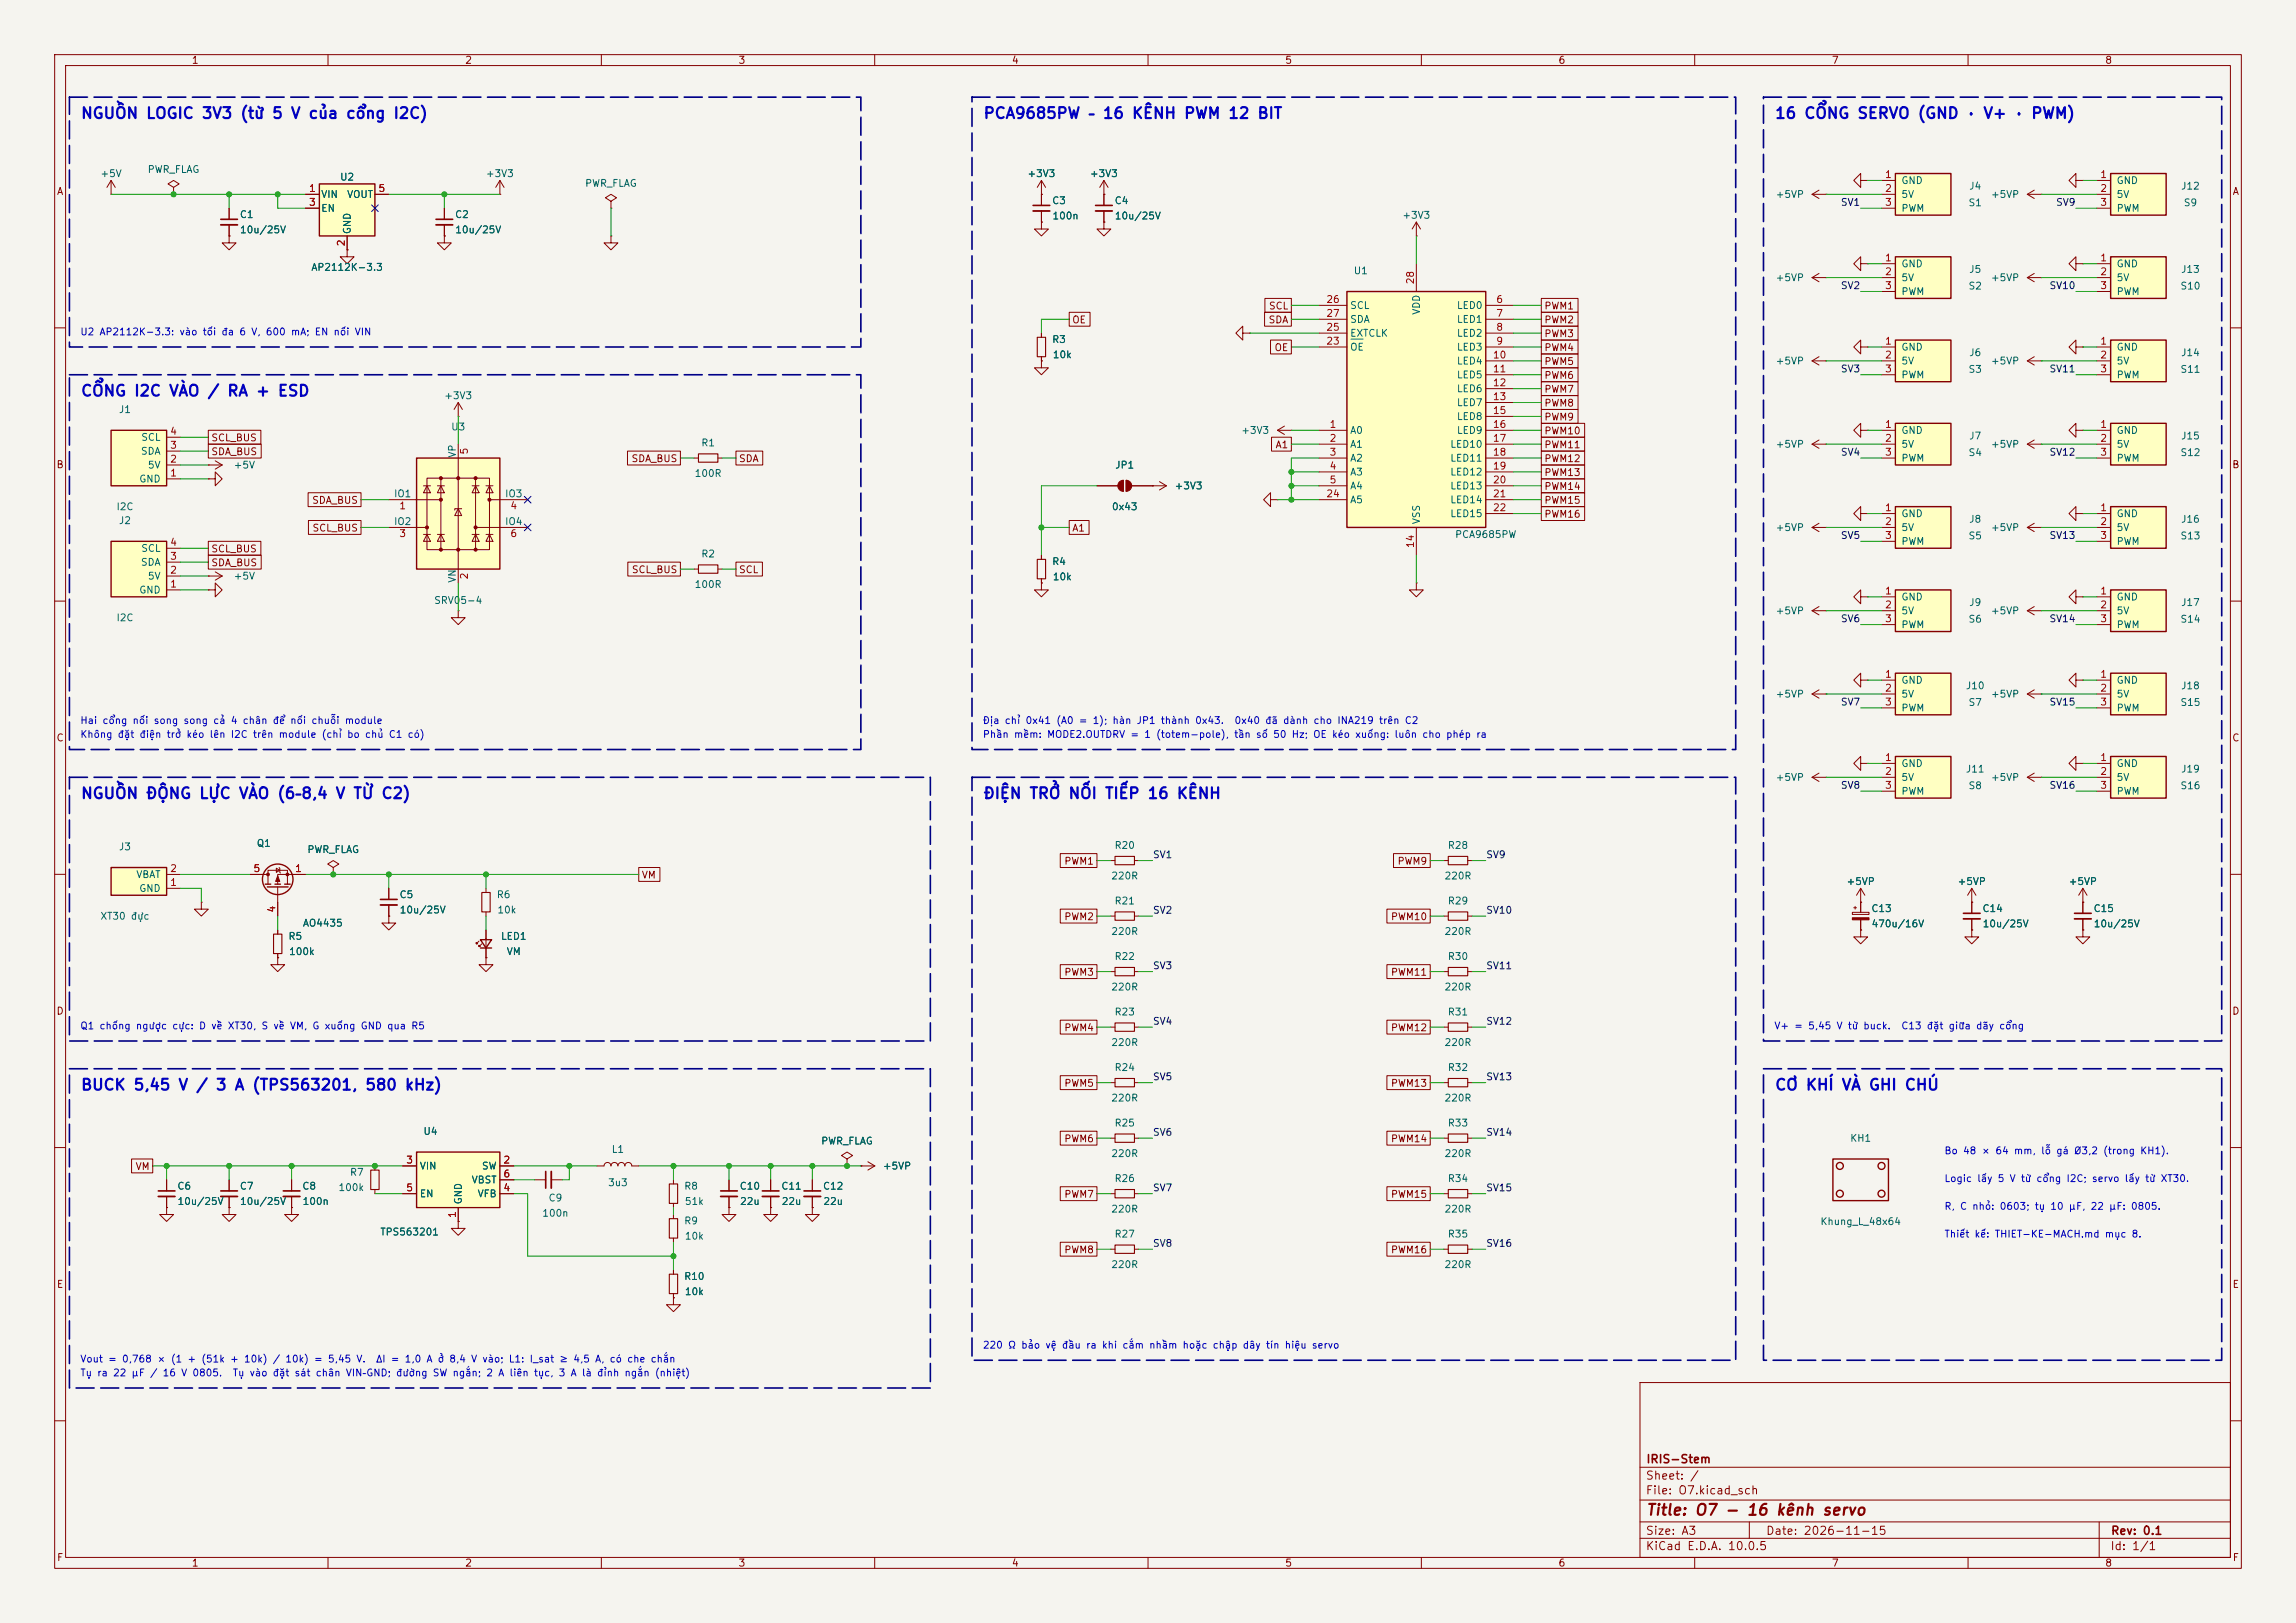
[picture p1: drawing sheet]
<svg xmlns="http://www.w3.org/2000/svg" width="420mm" height="297mm" viewBox="0 0 420 297" stroke-linecap="round" stroke-linejoin="round" font-family="sans-serif">
<defs><g id="words">
<g font-size="2" fill="#0000c2">
<text x="14.7" y="22.2">NGUỒN LOGIC 3V3 (từ 5 V của cổng I2C)</text>
<text x="179.8" y="22.2">PCA9685PW – 16 KÊNH PWM 12 BIT</text>
<text x="324.5" y="22.2">16 CỔNG SERVO (GND · V+ · PWM)</text>
<text x="14.7" y="73">CỔNG I2C VÀO / RA + ESD</text>
<text x="14.7" y="146.7">NGUỒN ĐỘNG LỰC VÀO (6–8,4 V TỪ C2)</text>
<text x="179.8" y="146.7">ĐIỆN TRỞ NỐI TIẾP 16 KÊNH</text>
<text x="14.7" y="200">BUCK 5,45 V / 3 A (TPS563201, 580 kHz)</text>
<text x="324.5" y="200">CƠ KHÍ VÀ GHI CHÚ</text>
</g>
<text font-size="2" fill="#840000" x="301" y="277.8">Title: O7 - 16 kênh servo</text>
<g font-size="1.5" fill="#840000">
<text x="301" y="268.1">IRIS-Stem</text>
<text x="300.9" y="273.8">File: O7.kicad_sch</text>
<text x="300.9" y="271.1">Sheet: /</text>
<text x="300.9" y="281.2">Size: A3</text>
<text x="322.9" y="281.2">Date: 2026-11-15</text>
<text x="386" y="281.2">Rev: 0.1</text>
<text x="300.9" y="284">KiCad E.D.A. 10.0.5</text>
<text x="385.9" y="284">Id: 1/1</text>
</g>
<g font-size="1.3" fill="#840000">
<text x="35" y="12">1</text>
<text x="85" y="12">2</text>
<text x="135" y="12">3</text>
<text x="185" y="12">4</text>
<text x="235" y="12">5</text>
<text x="285" y="12">6</text>
<text x="335" y="12">7</text>
<text x="385" y="12">8</text>
<text x="10.3" y="36">A</text>
<text x="408.3" y="36">A</text>
<text x="196" y="59.5">OE</text>
<text x="231.9" y="59.5">SDA</text>
<text x="232" y="56.9">SCL</text>
<text x="282.4" y="56.9">PWM1</text>
<text x="282.4" y="59.5">PWM2</text>
<text x="233" y="64.6">OE</text>
<text x="282.4" y="64.6">PWM4</text>
<text x="282.4" y="62">PWM3</text>
<text x="282.4" y="67.1">PWM5</text>
<text x="282.4" y="69.6">PWM6</text>
<text x="282.4" y="72.2">PWM7</text>
<text x="282.4" y="74.7">PWM8</text>
<text x="282.4" y="77.3">PWM9</text>
<text x="38.5" y="83.6">SDA_BUS</text>
<text x="38.5" y="81.1">SCL_BUS</text>
<text x="233.2" y="82.3">A1</text>
<text x="282.4" y="79.8">PWM10</text>
<text x="282.4" y="82.3">PWM11</text>
<text x="10.2" y="86">B</text>
<text x="115.4" y="84.9">SDA_BUS</text>
<text x="135.1" y="84.9">SDA</text>
<text x="282.4" y="87.4">PWM13</text>
<text x="282.4" y="84.9">PWM12</text>
<text x="282.4" y="90">PWM14</text>
<text x="408.2" y="86">B</text>
<text x="57" y="92.5">SDA_BUS</text>
<text x="282.4" y="92.5">PWM15</text>
<text x="282.4" y="95">PWM16</text>
<text x="38.5" y="101.4">SCL_BUS</text>
<text x="57.1" y="97.6">SCL_BUS</text>
<text x="196" y="97.6">A1</text>
<text x="38.5" y="103.9">SDA_BUS</text>
<text x="115.5" y="105.2">SCL_BUS</text>
<text x="135.1" y="105.2">SCL</text>
<text x="10.2" y="136">C</text>
<text x="408.2" y="136">C</text>
<text x="117.3" y="161.1">VM</text>
<text x="194.6" y="158.5">PWM1</text>
<text x="255.5" y="158.5">PWM9</text>
<text x="194.6" y="168.7">PWM2</text>
<text x="254.3" y="168.7">PWM10</text>
<text x="194.6" y="178.9">PWM3</text>
<text x="254.3" y="178.9">PWM11</text>
<text x="10.2" y="186">D</text>
<text x="408.2" y="186">D</text>
<text x="194.6" y="189">PWM4</text>
<text x="254.3" y="189">PWM12</text>
<text x="194.6" y="199.2">PWM5</text>
<text x="254.3" y="199.2">PWM13</text>
<text x="194.6" y="209.3">PWM6</text>
<text x="254.3" y="209.3">PWM14</text>
<text x="24.7" y="214.4">VM</text>
<text x="194.6" y="219.5">PWM7</text>
<text x="254.3" y="219.5">PWM15</text>
<text x="194.6" y="229.7">PWM8</text>
<text x="254.3" y="229.7">PWM16</text>
<text x="10.3" y="236">E</text>
<text x="408.3" y="236">E</text>
<text x="10.3" y="286">F</text>
<text x="35" y="287">1</text>
<text x="85" y="287">2</text>
<text x="135" y="287">3</text>
<text x="185" y="287">4</text>
<text x="235" y="287">5</text>
<text x="285" y="287">6</text>
<text x="335" y="287">7</text>
<text x="385" y="287">8</text>
<text x="408.3" y="286">F</text>
</g>
<g font-size="1.3" fill="#006464">
<text x="18.3" y="32.7">+5V</text>
<text x="26.9" y="32">PWR_FLAG</text>
<text x="62.1" y="33.3">U2</text>
<text x="88.8" y="32.7">+3V3</text>
<text x="106.9" y="34.5">PWR_FLAG</text>
<text x="187.8" y="32.7">+3V3</text>
<text x="199.3" y="32.7">+3V3</text>
<text x="347.7" y="34">GND</text>
<text x="360.1" y="35">J4</text>
<text x="387.1" y="34">GND</text>
<text x="398.9" y="35">J12</text>
<text x="43.8" y="40.2">C1</text>
<text x="58.6" y="36.5">VIN</text>
<text x="58.6" y="39.1">EN</text>
<text x="63.4" y="36.5">VOUT</text>
<text x="83.1" y="40.2">C2</text>
<text x="192.4" y="37.7">C3</text>
<text x="192.4" y="40.5">100n</text>
<text x="203.8" y="37.7">C4</text>
<text x="203.8" y="40.5">10u/25V</text>
<text x="256.4" y="40.3">+3V3</text>
<text x="324.7" y="36.5">+5VP</text>
<text x="347.7" y="36.5">5V</text>
<text x="347.7" y="39.1">PWM</text>
<text x="360" y="38">S1</text>
<text x="364.1" y="36.5">+5VP</text>
<text x="387.1" y="36.5">5V</text>
<text x="387.1" y="39.1">PWM</text>
<text x="399.3" y="38">S9</text>
<text x="43.8" y="43">10u/25V</text>
<text x="64.5" y="43" transform="rotate(-90 64.5 43)">GND</text>
<text x="83.2" y="43">10u/25V</text>
<text x="56.8" y="49.9">AP2112K-3.3</text>
<text x="247.5" y="50.5">U1</text>
<text x="324.7" y="51.8">+5VP</text>
<text x="347.7" y="49.2">GND</text>
<text x="347.7" y="51.8">5V</text>
<text x="360" y="53.3">S2</text>
<text x="360.1" y="50.2">J5</text>
<text x="364.1" y="51.8">+5VP</text>
<text x="387.1" y="49.2">GND</text>
<text x="387.1" y="51.8">5V</text>
<text x="398.7" y="53.3">S10</text>
<text x="398.9" y="50.2">J13</text>
<text x="246.9" y="56.8">SCL</text>
<text x="246.9" y="59.4">SDA</text>
<text x="260" y="57.7" transform="rotate(-90 260 57.7)">VDD</text>
<text x="266.4" y="56.8">LED0</text>
<text x="266.4" y="59.4">LED1</text>
<text x="347.7" y="54.3">PWM</text>
<text x="387.1" y="54.3">PWM</text>
<text x="192.4" y="63.1">R3</text>
<text x="192.5" y="65.9">10k</text>
<text x="246.9" y="64.5">OE</text>
<text x="246.9" y="61.9">EXTCLK</text>
<text x="266.4" y="61.9">LED2</text>
<text x="266.4" y="64.5">LED3</text>
<text x="347.7" y="64.5">GND</text>
<text x="360.1" y="65.5">J6</text>
<text x="387.1" y="64.5">GND</text>
<text x="398.9" y="65.5">J14</text>
<text x="266.4" y="67">LED4</text>
<text x="266.4" y="69.5">LED5</text>
<text x="324.7" y="67">+5VP</text>
<text x="347.7" y="67">5V</text>
<text x="347.7" y="69.5">PWM</text>
<text x="360" y="68.5">S3</text>
<text x="364.1" y="67">+5VP</text>
<text x="387.1" y="67">5V</text>
<text x="387.1" y="69.5">PWM</text>
<text x="398.7" y="68.5">S11</text>
<text x="21.6" y="75.9">J1</text>
<text x="81.2" y="73.4">+3V3</text>
<text x="266.4" y="72.1">LED6</text>
<text x="266.4" y="74.6">LED7</text>
<text x="266.4" y="77.2">LED8</text>
<text x="25.7" y="83.5">SDA</text>
<text x="25.7" y="81">SCL</text>
<text x="82.4" y="79.1">U3</text>
<text x="83.7" y="83.9" transform="rotate(-90 83.7 83.9)">VP</text>
<text x="128.2" y="82">R1</text>
<text x="226.9" y="79.7">+3V3</text>
<text x="246.9" y="79.7">A0</text>
<text x="246.9" y="82.2">A1</text>
<text x="265.2" y="82.2">LED10</text>
<text x="266.4" y="79.7">LED9</text>
<text x="324.7" y="82.2">+5VP</text>
<text x="347.7" y="79.7">GND</text>
<text x="347.7" y="82.2">5V</text>
<text x="360" y="83.8">S4</text>
<text x="360.1" y="80.7">J7</text>
<text x="364.1" y="82.2">+5VP</text>
<text x="387.1" y="79.7">GND</text>
<text x="387.1" y="82.2">5V</text>
<text x="398.7" y="83.8">S12</text>
<text x="398.9" y="80.7">J15</text>
<text x="25.4" y="88.6">GND</text>
<text x="26.9" y="86.1">5V</text>
<text x="42.6" y="86.1">+5V</text>
<text x="127" y="87.6">100R</text>
<text x="203.9" y="86.1">JP1</text>
<text x="214.8" y="89.9">+3V3</text>
<text x="246.9" y="84.8">A2</text>
<text x="246.9" y="87.3">A3</text>
<text x="246.9" y="89.9">A4</text>
<text x="265.2" y="84.8">LED11</text>
<text x="265.2" y="87.3">LED12</text>
<text x="265.2" y="89.9">LED13</text>
<text x="347.7" y="84.8">PWM</text>
<text x="387.1" y="84.8">PWM</text>
<text x="21.2" y="93.7">I2C</text>
<text x="72" y="91.3">IO1</text>
<text x="92.3" y="91.3">IO3</text>
<text x="203.3" y="93.7">0x43</text>
<text x="246.9" y="92.4">A5</text>
<text x="265.2" y="92.4">LED14</text>
<text x="265.2" y="94.9">LED15</text>
<text x="347.7" y="94.9">GND</text>
<text x="360.1" y="96">J8</text>
<text x="387.1" y="94.9">GND</text>
<text x="398.9" y="96">J16</text>
<text x="21.6" y="96.2">J2</text>
<text x="25.7" y="101.3">SCL</text>
<text x="72" y="96.4">IO2</text>
<text x="92.3" y="96.4">IO4</text>
<text x="260" y="96" transform="rotate(-90 260 96)">VSS</text>
<text x="266.1" y="98.8">PCA9685PW</text>
<text x="324.7" y="97.5">+5VP</text>
<text x="347.7" y="97.5">5V</text>
<text x="347.7" y="100">PWM</text>
<text x="360" y="99">S5</text>
<text x="364.1" y="97.5">+5VP</text>
<text x="387.1" y="97.5">5V</text>
<text x="387.1" y="100">PWM</text>
<text x="398.7" y="99">S13</text>
<text x="25.7" y="103.8">SDA</text>
<text x="26.9" y="106.4">5V</text>
<text x="42.6" y="106.4">+5V</text>
<text x="83.7" y="106.7" transform="rotate(-90 83.7 106.7)">VN</text>
<text x="127" y="107.9">100R</text>
<text x="128.2" y="102.3">R2</text>
<text x="192.4" y="103.7">R4</text>
<text x="192.5" y="106.5">10k</text>
<text x="21.2" y="114">I2C</text>
<text x="25.4" y="108.9">GND</text>
<text x="79.3" y="110.8">SRV05-4</text>
<text x="324.7" y="112.7">+5VP</text>
<text x="347.7" y="110.2">GND</text>
<text x="347.7" y="112.7">5V</text>
<text x="360.1" y="111.2">J9</text>
<text x="364.1" y="112.7">+5VP</text>
<text x="387.1" y="110.2">GND</text>
<text x="387.1" y="112.7">5V</text>
<text x="398.9" y="111.2">J17</text>
<text x="347.7" y="115.3">PWM</text>
<text x="360" y="114.2">S6</text>
<text x="387.1" y="115.3">PWM</text>
<text x="398.7" y="114.2">S14</text>
<text x="347.7" y="125.4">GND</text>
<text x="387.1" y="125.4">GND</text>
<text x="324.7" y="128">+5VP</text>
<text x="347.7" y="128">5V</text>
<text x="347.7" y="130.5">PWM</text>
<text x="359.5" y="126.4">J10</text>
<text x="360" y="129.5">S7</text>
<text x="364.1" y="128">+5VP</text>
<text x="387.1" y="128">5V</text>
<text x="387.1" y="130.5">PWM</text>
<text x="398.7" y="129.5">S15</text>
<text x="398.9" y="126.4">J18</text>
<text x="324.7" y="143.2">+5VP</text>
<text x="347.7" y="140.7">GND</text>
<text x="347.7" y="143.2">5V</text>
<text x="359.5" y="141.7">J11</text>
<text x="364.1" y="143.2">+5VP</text>
<text x="387.1" y="140.7">GND</text>
<text x="387.1" y="143.2">5V</text>
<text x="398.9" y="141.7">J19</text>
<text x="347.7" y="145.7">PWM</text>
<text x="360" y="144.7">S8</text>
<text x="387.1" y="145.7">PWM</text>
<text x="398.7" y="144.7">S16</text>
<text x="21.6" y="155.9">J3</text>
<text x="46.9" y="155.3">Q1</text>
<text x="203.8" y="155.6">R20</text>
<text x="264.7" y="155.6">R28</text>
<text x="24.8" y="161">VBAT</text>
<text x="56.1" y="156.4">PWR_FLAG</text>
<text x="203.2" y="161.2">220R</text>
<text x="264.1" y="161.2">220R</text>
<text x="25.4" y="163.5">GND</text>
<text x="73" y="164.7">C5</text>
<text x="73" y="167.5">10u/25V</text>
<text x="90.8" y="164.7">R6</text>
<text x="90.9" y="167.5">10k</text>
<text x="203.8" y="165.8">R21</text>
<text x="264.7" y="165.8">R29</text>
<text x="337.7" y="162.3">+5VP</text>
<text x="342.2" y="167.2">C13</text>
<text x="358" y="162.3">+5VP</text>
<text x="362.5" y="167.2">C14</text>
<text x="378.3" y="162.3">+5VP</text>
<text x="382.9" y="167.2">C15</text>
<text x="18.3" y="168.6">XT30 đực</text>
<text x="52.7" y="172.3">R5</text>
<text x="55.3" y="169.9">AO4435</text>
<text x="91.5" y="172.3">LED1</text>
<text x="203.2" y="171.4">220R</text>
<text x="264.1" y="171.4">220R</text>
<text x="342.2" y="170">470u/16V</text>
<text x="362.6" y="170">10u/25V</text>
<text x="382.9" y="170">10u/25V</text>
<text x="52.8" y="175.1">100k</text>
<text x="92.6" y="175.1">VM</text>
<text x="203.8" y="176">R22</text>
<text x="264.7" y="176">R30</text>
<text x="203.2" y="181.6">220R</text>
<text x="264.1" y="181.6">220R</text>
<text x="203.2" y="191.7">220R</text>
<text x="203.8" y="186.1">R23</text>
<text x="264.1" y="191.7">220R</text>
<text x="264.7" y="186.1">R31</text>
<text x="203.8" y="196.3">R24</text>
<text x="264.7" y="196.3">R32</text>
<text x="203.2" y="201.9">220R</text>
<text x="264.1" y="201.9">220R</text>
<text x="77.3" y="208">U4</text>
<text x="150.1" y="209.8">PWR_FLAG</text>
<text x="203.8" y="206.4">R25</text>
<text x="264.7" y="206.4">R33</text>
<text x="338.3" y="209.2">KH1</text>
<text x="63.9" y="215.5">R7</text>
<text x="76.7" y="214.3">VIN</text>
<text x="88" y="214.3">SW</text>
<text x="111.8" y="211.3">L1</text>
<text x="161.4" y="214.3">+5VP</text>
<text x="203.2" y="212">220R</text>
<text x="264.1" y="212">220R</text>
<text x="32.3" y="218">C6</text>
<text x="32.4" y="220.8">10u/25V</text>
<text x="43.8" y="218">C7</text>
<text x="43.8" y="220.8">10u/25V</text>
<text x="55.2" y="218">C8</text>
<text x="55.2" y="220.8">100n</text>
<text x="61.8" y="218.3">100k</text>
<text x="76.7" y="219.4">EN</text>
<text x="84.8" y="220.5" transform="rotate(-90 84.8 220.5)">GND</text>
<text x="86.2" y="216.9">VBST</text>
<text x="87.3" y="219.4">VFB</text>
<text x="100.2" y="220.2">C9</text>
<text x="111.1" y="217.4">3u3</text>
<text x="125" y="218">R8</text>
<text x="125.2" y="220.8">51k</text>
<text x="135.2" y="218">C10</text>
<text x="135.3" y="220.8">22u</text>
<text x="142.8" y="218">C11</text>
<text x="142.9" y="220.8">22u</text>
<text x="150.4" y="218">C12</text>
<text x="150.5" y="220.8">22u</text>
<text x="203.8" y="216.6">R26</text>
<text x="264.7" y="216.6">R34</text>
<text x="69.5" y="226.4">TPS563201</text>
<text x="99.1" y="223">100n</text>
<text x="125" y="224.4">R9</text>
<text x="125.2" y="227.2">10k</text>
<text x="203.2" y="222.2">220R</text>
<text x="203.8" y="226.8">R27</text>
<text x="264.1" y="222.2">220R</text>
<text x="264.7" y="226.8">R35</text>
<text x="332.9" y="224.5">Khung_L_48x64</text>
<text x="203.2" y="232.4">220R</text>
<text x="264.1" y="232.4">220R</text>
<text x="125" y="234.5">R10</text>
<text x="125.2" y="237.3">10k</text>
</g>
<g font-size="1.3" fill="#a90000">
<text x="56.4" y="35.4">1</text>
<text x="69.1" y="35.4">5</text>
<text x="344.7" y="32.9">1</text>
<text x="344.7" y="35.4">2</text>
<text x="384.1" y="32.9">1</text>
<text x="384.1" y="35.4">2</text>
<text x="56.4" y="38">3</text>
<text x="344.7" y="38">3</text>
<text x="384.1" y="38">3</text>
<text x="63.4" y="45.2" transform="rotate(-90 63.4 45.2)">2</text>
<text x="258.9" y="52.1" transform="rotate(-90 258.9 52.1)">28</text>
<text x="344.7" y="48.1">1</text>
<text x="344.7" y="50.7">2</text>
<text x="344.7" y="53.2">3</text>
<text x="384.1" y="48.1">1</text>
<text x="384.1" y="50.7">2</text>
<text x="384.1" y="53.2">3</text>
<text x="242.5" y="55.7">26</text>
<text x="242.5" y="58.3">27</text>
<text x="273.6" y="55.7">6</text>
<text x="273.6" y="58.3">7</text>
<text x="242.5" y="63.4">23</text>
<text x="242.5" y="60.8">25</text>
<text x="273" y="65.9">10</text>
<text x="273.6" y="60.8">8</text>
<text x="273.6" y="63.4">9</text>
<text x="344.7" y="63.4">1</text>
<text x="344.7" y="65.9">2</text>
<text x="384.1" y="63.4">1</text>
<text x="384.1" y="65.9">2</text>
<text x="273" y="68.4">11</text>
<text x="273" y="71">12</text>
<text x="344.7" y="68.4">3</text>
<text x="384.1" y="68.4">3</text>
<text x="273" y="73.5">13</text>
<text x="273" y="76.1">15</text>
<text x="31" y="82.4">3</text>
<text x="31" y="79.9">4</text>
<text x="85.9" y="83.3" transform="rotate(-90 85.9 83.3)">5</text>
<text x="243.1" y="78.6">1</text>
<text x="243.1" y="81.1">2</text>
<text x="243.1" y="83.7">3</text>
<text x="273" y="78.6">16</text>
<text x="273" y="81.1">17</text>
<text x="273" y="83.7">18</text>
<text x="344.7" y="78.6">1</text>
<text x="344.7" y="81.1">2</text>
<text x="344.7" y="83.7">3</text>
<text x="384.1" y="78.6">1</text>
<text x="384.1" y="81.1">2</text>
<text x="384.1" y="83.7">3</text>
<text x="31" y="87.5">1</text>
<text x="31" y="85">2</text>
<text x="243.1" y="86.2">4</text>
<text x="243.1" y="88.8">5</text>
<text x="273" y="86.2">19</text>
<text x="273" y="88.8">20</text>
<text x="72.9" y="93.5">1</text>
<text x="93.2" y="93.5">4</text>
<text x="242.5" y="91.3">24</text>
<text x="273" y="91.3">21</text>
<text x="273" y="93.8">22</text>
<text x="344.7" y="93.8">1</text>
<text x="384.1" y="93.8">1</text>
<text x="31" y="100.2">4</text>
<text x="72.9" y="98.6">3</text>
<text x="93.2" y="98.6">6</text>
<text x="258.9" y="100.4" transform="rotate(-90 258.9 100.4)">14</text>
<text x="344.7" y="96.4">2</text>
<text x="344.7" y="98.9">3</text>
<text x="384.1" y="96.4">2</text>
<text x="384.1" y="98.9">3</text>
<text x="31" y="107.8">1</text>
<text x="31" y="105.3">2</text>
<text x="31" y="102.7">3</text>
<text x="85.9" y="106.1" transform="rotate(-90 85.9 106.1)">2</text>
<text x="344.7" y="109.1">1</text>
<text x="344.7" y="111.6">2</text>
<text x="384.1" y="109.1">1</text>
<text x="384.1" y="111.6">2</text>
<text x="344.7" y="114.2">3</text>
<text x="384.1" y="114.2">3</text>
<text x="344.7" y="124.3">1</text>
<text x="384.1" y="124.3">1</text>
<text x="344.7" y="126.9">2</text>
<text x="344.7" y="129.4">3</text>
<text x="384.1" y="126.9">2</text>
<text x="384.1" y="129.4">3</text>
<text x="344.7" y="139.6">1</text>
<text x="344.7" y="142.1">2</text>
<text x="384.1" y="139.6">1</text>
<text x="384.1" y="142.1">2</text>
<text x="344.7" y="144.6">3</text>
<text x="384.1" y="144.6">3</text>
<text x="31" y="159.9">2</text>
<text x="46.3" y="159.9">5</text>
<text x="53.9" y="159.9">1</text>
<text x="31" y="162.4">1</text>
<text x="50.7" y="167.1" transform="rotate(-90 50.7 167.1)">4</text>
<text x="74.2" y="213.2">3</text>
<text x="92" y="213.2">2</text>
<text x="92" y="215.8">6</text>
<text x="74.2" y="218.3">5</text>
<text x="92" y="218.3">4</text>
<text x="83.7" y="223" transform="rotate(-90 83.7 223)">1</text>
</g>
<g font-size="1.3" fill="#0f0f0f">
<text x="336.6" y="38">SV1</text>
<text x="376" y="38">SV9</text>
<text x="336.6" y="53.2">SV2</text>
<text x="374.8" y="53.2">SV10</text>
<text x="336.6" y="68.5">SV3</text>
<text x="374.8" y="68.5">SV11</text>
<text x="336.6" y="83.7">SV4</text>
<text x="374.8" y="83.7">SV12</text>
<text x="336.6" y="98.9">SV5</text>
<text x="374.8" y="98.9">SV13</text>
<text x="336.6" y="114.2">SV6</text>
<text x="374.8" y="114.2">SV14</text>
<text x="336.6" y="129.4">SV7</text>
<text x="374.8" y="129.4">SV15</text>
<text x="336.6" y="144.7">SV8</text>
<text x="374.8" y="144.7">SV16</text>
<text x="210.8" y="157.4">SV1</text>
<text x="271.8" y="157.4">SV9</text>
<text x="210.8" y="167.5">SV2</text>
<text x="271.8" y="167.5">SV10</text>
<text x="210.8" y="177.7">SV3</text>
<text x="271.8" y="177.7">SV11</text>
<text x="210.8" y="187.8">SV4</text>
<text x="271.8" y="187.8">SV12</text>
<text x="210.8" y="198">SV5</text>
<text x="271.8" y="198">SV13</text>
<text x="210.8" y="208.2">SV6</text>
<text x="271.8" y="208.2">SV14</text>
<text x="210.8" y="218.3">SV7</text>
<text x="271.8" y="218.3">SV15</text>
<text x="210.8" y="228.5">SV8</text>
<text x="271.8" y="228.5">SV16</text>
</g>
<g font-size="1.3" fill="#0000c2">
<text x="14.6" y="61.7">U2 AP2112K-3.3: vào tối đa 6 V, 600 mA; EN nối VIN</text>
<text x="14.6" y="132.8">Hai cổng nối song song cả 4 chân để nối chuỗi module</text>
<text x="14.6" y="135.3">Không đặt điện trở kéo lên I2C trên module (chỉ bo chủ C1 có)</text>
<text x="179.7" y="132.8">Địa chỉ 0x41 (A0 = 1); hàn JP1 thành 0x43.</text>
<text x="179.7" y="135.3">Phần mềm: MODE2.OUTDRV = 1 (totem-pole), tần số 50 Hz; OE kéo xuống: luôn cho phép ra</text>
<text x="225.7" y="132.8">0x40 đã dành cho INA219 trên C2</text>
<text x="14.6" y="188.7">Q1 chống ngược cực: D về XT30, S về VM, G xuống GND qua R5</text>
<text x="324.5" y="188.7">V+ = 5,45 V từ buck.</text>
<text x="347.7" y="188.7">C13 đặt giữa dãy cổng</text>
<text x="355.6" y="211.5">Bo 48 × 64 mm, lỗ gá Ø3,2 (trong KH1).</text>
<text x="355.6" y="216.6">Logic lấy 5 V từ cổng I2C; servo lấy từ XT30.</text>
<text x="355.6" y="221.7">R, C nhỏ: 0603; tụ 10 µF, 22 µF: 0805.</text>
<text x="355.6" y="226.8">Thiết kế: THIET-KE-MACH.md mục 8.</text>
<text x="14.6" y="249.6">Vout = 0,768 × (1 + (51k + 10k) / 10k) = 5,45 V.</text>
<text x="68.7" y="249.6">ΔI = 1,0 A ở 8,4 V vào; L1: I_sat ≥ 4,5 A, có che chắn</text>
<text x="179.7" y="247.1">220 Ω bảo vệ đầu ra khi cắm nhầm hoặc chập dây tín hiệu servo</text>
<text x="14.6" y="252.2">Tụ ra 22 µF / 16 V 0805.</text>
<text x="42.5" y="252.2">Tụ vào đặt sát chân VIN–GND; đường SW ngắn; 2 A liên tục, 3 A là đỉnh ngắn (nhiệt)</text>
</g>
</g></defs>
<path d="M0 0h420v297h-420z" fill="#f5f4ef" stroke="#f5f4ef" stroke-width=".18"/>
<g fill="none" stroke="#840000" stroke-width=".18">
<path d="M10 10h400v277h-400zM12 12h396v273h-396zM60 10v2M110 10v2M160 10v2M210 10v2M260 10v2M310 10v2M360 10v2M10 60h2M408 60h2M331.5 96.5l1.2 .8"/>
<path d="M331.5 96.5h2.5M332.7 95.8l-1.2 .7M334 96.5h.1M340.4 94v-1.3l-1.3 1.3 1.3 1.3v-1.3h1.2M341.6 94h.1M10 110h2M408 110h2M10 160h2M408 160h2M10 210h2M408 210h2M300 253h108v32h-108z"/>
<path d="M10 260h2M300 278.5h108M300 274.5h108M300 268.5h108M320 278.5v3M384 278.5v6.5M408 260h2M60 285v2M110 285v2M160 285v2M210 285v2M260 285v2"/>
<path d="M300 281.5h108M310 285v2M360 285v2"/>
</g>
<path d="M20.3 99.1h10.2v10.1h-10.2z" fill="#ffffc2"/>
<path d="M20.3 99.1h10.2v10.1h-10.2z" fill="none" stroke="#840000" stroke-width=".25"/>
<g fill="none" stroke="#840000" stroke-width=".18">
<path d="M370.8 96.5l1.3 .8M370.8 96.5h2.6M372.1 95.8l-1.3 .7M373.4 96.5h.1M30.5 108h2.5M30.5 105.4h2.5M30.5 102.9h2.5M30.5 100.3h2.5M331.5 111.8l1.2 .7M331.5 111.8h2.5M332.7 111l-1.2 .8M334 111.8h.1"/>
<path d="M370.8 111.8h2.6M370.8 111.8l1.3 .7M372.1 111l-1.3 .8M373.4 111.8h.1M370.8 127l1.3 .8M370.8 127h2.6M372.1 126.2l-1.3 .8M373.4 127h.1M379.7 139.7v-1.3l-1.2 1.3 1.2 1.3v-1.3h1.3M381 139.7h.1M370.8 142.2l1.3 .8M370.8 142.2h2.6"/>
<path d="M372.1 141.5l-1.3 .7M373.4 142.2h.1"/>
</g>
<path d="M58.4 33.7h10.2v9.5h-10.2z" fill="#ffffc2"/>
<path d="M58.4 33.7h10.2v9.5h-10.2z" fill="none" stroke="#840000" stroke-width=".25"/>
<g fill="none" stroke="#840000" stroke-width=".18">
<path d="M41.9 38.1v2M55.9 35.6h2.5M55.9 38.1h2.5M68.6 35.6h2.5M81.3 38.1v2M91.4 35.6h.1M91.4 33l-.7 1.3M91.4 33l.8 1.3M91.4 33v2.6M111.8 36.8l1-.6-1-.6-1.1 .6 1.1 .6v1.3M111.8 38.1h.1M41.9 43.2v1.3h1.3l-1.3 1.2-1.3-1.2h1.3"/>
<path d="M41.9 43.2h.1M41.9 41.1v2.1M63.5 43.2v2.5M81.3 41.1v2.1"/>
</g>
<path d="M40.4 40.1h3M79.8 40.1h3" fill="none" stroke="#840000" stroke-width=".3"/>
<path d="M40.4 41.1h3M79.8 41.1h3" fill="none" stroke="#840000" stroke-width=".33"/>
<path d="M20.3 78.7h10.2v10.2h-10.2z" fill="#ffffc2"/>
<path d="M20.3 78.7h10.2v10.2h-10.2z" fill="none" stroke="#840000" stroke-width=".25"/>
<path d="M83.8 76.2h.1M83.8 73.7l-.7 1.2M83.8 73.7l.8 1.2M83.8 73.7v2.5M30.5 87.6h2.5M30.5 85.1h2.5M30.5 82.6h2.5M30.5 80h2.5" fill="none" stroke="#840000" stroke-width=".18"/>
<path d="M76.2 83.8h15.2v20.3h-15.2z" fill="#ffffc2"/>
<g fill="none" stroke="#840000" stroke-width=".18">
<path d="M20.3 35.6h.1M20.3 33l-.7 1.3M20.3 33l.8 1.3M20.3 33v2.6M31.7 34.3l1.1-.6-1.1-.7-1 .7 1 .6v1.3M31.7 35.6h.1M38.1 87.6h1.3v-1.2l1.2 1.2-1.2 1.3v-1.3M38.1 87.6h.1M38.1 85.1h.1M38.1 85.1h2.5M39.4 84.3l1.2 .8M40.6 85.1l-1.2 .8"/>
<path d="M71.1 91.4h9.5M71.1 96.5h7M77.5 88.9h1.2M77.5 97.8h1.2M78.1 87.5h11.4v13.1h-11.4zM78.1 88.9l.6 1.3h-1.2zM78.1 97.8l.6 1.3h-1.2zM80 88.9h1.3M80 97.8h1.3M80.6 88.9l.7 1.3h-1.3zM80.6 97.8l.7 1.3h-1.3zM80.6 87.5v13.1"/>
<path d="M83.8 93.1l.7 1.3h-1.3zM83.8 81.3v25.4M84.5 93.1h-1.3v.2M86.4 88.9h1.2M86.4 97.8h1.2M87 88.9l.6 1.3h-1.2zM87 97.8l.6 1.3h-1.2zM87 87.5v13.1M87 96.5h9.5M88.9 88.9h1.3M88.9 97.8h1.3M89.5 88.9l.7 1.3h-1.3z"/>
<path d="M89.5 97.8l.7 1.3h-1.3zM89.5 91.4h7M127 83.8h.8M131.3 83.8h.8M379.7 94v-1.3l-1.2 1.3 1.2 1.3v-1.3h1.3M381 94h.1M38.1 105.4h.1M38.1 108h1.3v-1.3l1.2 1.3-1.2 1.2v-1.2M38.1 108h.1M38.1 105.4h2.5M39.4 104.6l1.2 .8M40.6 105.4l-1.2 .8"/>
<path d="M83.8 111.8v1.2h1.3l-1.3 1.3-1.3-1.3h1.3M83.8 111.8h.1M379.7 109.2v-1.2l-1.2 1.2 1.2 1.3v-1.3h1.3M381 109.2h.1M331.5 127l1.2 .8M331.5 127h2.5M332.7 126.2l-1.2 .8M334 127h.1M340.4 124.5v-1.3l-1.3 1.3 1.3 1.2v-1.2h1.2M341.6 124.5h.1M379.7 124.5v-1.3l-1.2 1.3 1.2 1.2v-1.2h1.3M381 124.5h.1"/>
</g>
<path d="M76.2 83.8h15.2v20.3h-15.2z" fill="none" stroke="#840000" stroke-width=".25"/>
<g fill="#840000" stroke="#840000" stroke-width=".18">
<circle cx="78.1" cy="96.5" r=".28"/>
<circle cx="80.6" cy="87.5" r=".28"/>
<circle cx="80.6" cy="91.4" r=".28"/>
<circle cx="80.6" cy="100.6" r=".28"/>
<circle cx="83.8" cy="87.5" r=".28"/>
<circle cx="83.8" cy="100.6" r=".28"/>
<circle cx="87" cy="87.5" r=".28"/>
<circle cx="87" cy="96.5" r=".28"/>
<circle cx="87" cy="100.6" r=".28"/>
<circle cx="89.5" cy="91.4" r=".28"/>
</g>
<path d="M127.8 83.1h3.5v1.5h-3.5z" fill="none" stroke="#840000" stroke-width=".2"/>
<path d="M346.7 138.4h10.2v7.7h-10.2z" fill="#ffffc2"/>
<path d="M346.7 138.4h10.2v7.7h-10.2z" fill="none" stroke="#840000" stroke-width=".25"/>
<path d="M344.2 139.7h2.5M344.2 142.2h2.5M344.2 144.8h2.5" fill="none" stroke="#840000" stroke-width=".18"/>
<path d="M76.2 210.8h15.2v10.2h-15.2z" fill="#ffffc2"/>
<path d="M87.9 172h2l-1 1.5zM87.9 173.5h2M76.2 210.8h15.2v10.2h-15.2z" fill="none" stroke="#840000" stroke-width=".25"/>
<g fill="none" stroke="#840000" stroke-width=".18">
<path d="M63.5 45.7v1.3h1.3l-1.3 1.3-1.3-1.3h1.3M63.5 45.7h.1M81.3 43.2v1.3h1.2l-1.2 1.2-1.3-1.2h1.3M81.3 43.2h.1M111.8 43.2v1.3h1.2l-1.2 1.2-1.3-1.2h1.3M111.8 43.2h.1M127 104.1h.8M131.3 104.1h.8M340.4 139.7v-1.3l-1.3 1.3 1.3 1.3v-1.3h1.2M341.6 139.7h.1M71.1 167.6v1.3h1.3l-1.3 1.3-1.3-1.3h1.3M71.1 167.6h.1"/>
<path d="M71.1 162.6v2M71.1 165.6v2M87.6 172.2l-.5 .5v-.2v.2h.3M88.1 172.7l-.5 .5v-.2v.2h.3M88.9 175.3v1.2h1.3l-1.3 1.3-1.3-1.3h1.3M88.9 175.3h.1M88.9 162.6v.7M88.9 166.9v.7M88.9 170.2v5.1M53.3 215.9v2M53.3 218.9v2.1M68.6 213.4v.7"/>
<path d="M68.6 217.7v.7M73.7 213.4h2.5M73.7 218.4h2.5M91.4 213.4h2.6M91.4 218.4h2.6M91.4 215.9h2.6M97.8 215.9h2M100.8 215.9h2.1M109.2 213.4h1.3a.64 .64 0 0 1 .6-.7 .64 .64 0 0 1 .7 .7 .64 .64 0 0 1 .6-.7 .64 .64 0 0 1 .6 .7 .64 .64 0 0 1 .7-.7 .64 .64 0 0 1 .6 .7 .64 .64 0 0 1 .6-.7 .64 .64 0 0 1 .7 .7h1.2M123.2 215.9v.8M53.3 221v1.2h1.3l-1.3 1.3-1.2-1.3h1.2M53.3 221h.1"/>
<path d="M83.8 223.5v1.3h1.3l-1.3 1.3-1.3-1.3h1.3M83.8 223.5h.1M83.8 221v2.5M123.2 220.2v.8M123.2 222.2v.8M123.2 226.6v.7"/>
</g>
<path d="M69.6 164.6h3M51.8 217.9h3.1M99.8 214.4v3" fill="none" stroke="#840000" stroke-width=".3"/>
<path d="M69.6 165.6h3M51.8 218.9h3.1M100.8 214.4v3" fill="none" stroke="#840000" stroke-width=".33"/>
<path d="M127.8 103.4h3.5v1.5h-3.5zM88.1 163.3h1.6v3.6h-1.6zM67.8 214.1h1.5v3.6h-1.5zM122.4 216.7h1.6v3.5h-1.6zM122.4 223h1.6v3.6h-1.6z" fill="none" stroke="#840000" stroke-width=".2"/>
<path d="M346.7 123.2h10.2v7.6h-10.2z" fill="#ffffc2"/>
<path d="M346.7 123.2h10.2v7.6h-10.2z" fill="none" stroke="#840000" stroke-width=".25"/>
<g fill="none" stroke="#840000" stroke-width=".18">
<path d="M201.9 35.6h.1M201.9 33l-.7 1.3M201.9 33l.8 1.3M201.9 33v2.6M340.4 109.2v-1.2l-1.3 1.2 1.3 1.3v-1.3h1.2M341.6 109.2h.1M344.2 124.5h2.5M344.2 127h2.5M344.2 129.5h2.5M331.5 142.2l1.2 .8M331.5 142.2h2.5M332.7 141.5l-1.2 .7"/>
<path d="M334 142.2h.1M338.8 167h3.1v.3h-3.1zM339.1 166.1h.5M339.3 165.9v.5M340.4 165.1h.1M340.4 170.2v1.3h1.2l-1.2 1.2-1.3-1.2h1.3M340.4 170.2h.1M340.4 162.6l-.8 1.2M340.4 162.6l.7 1.2M340.4 162.6v4.4M340.4 168.3v1.9M360.7 165.1h.1"/>
<path d="M360.7 170.2v1.3h1.2l-1.2 1.2-1.3-1.2h1.3M360.7 170.2h.1M360.7 162.6v4.5M360.7 168.1v2.1M360.7 162.6l-.8 1.2M360.7 162.6l.7 1.2M381 165.1h.1M381 170.2v1.3h1.3l-1.3 1.2-1.3-1.2h1.3M381 170.2h.1M381 162.6l-.8 1.2M381 162.6l.8 1.2M381 162.6v2.5"/>
</g>
<path d="M359.2 167.1h3" fill="none" stroke="#840000" stroke-width=".3"/>
<path d="M359.2 168.1h3" fill="none" stroke="#840000" stroke-width=".33"/>
<path d="M338.8 167.9h3.1v.4h-3.1z" fill="#840000" stroke="#840000" stroke-width=".18"/>
<path d="M346.7 108h10.2v7.6h-10.2z" fill="#ffffc2"/>
<path d="M346.7 108h10.2v7.6h-10.2z" fill="none" stroke="#840000" stroke-width=".25"/>
<g fill="none" stroke="#840000" stroke-width=".18">
<path d="M331.5 35.6l1.2 .7M331.5 35.6h2.5M332.7 34.8l-1.2 .8M334 35.6h.1M331.5 50.8l1.2 .8M331.5 50.8h2.5M332.7 50l-1.2 .8M334 50.8h.1M331.5 66l1.2 .8M331.5 66h2.5M332.7 65.3l-1.2 .7M334 66h.1"/>
<path d="M344.2 109.2h2.5M344.2 111.8h2.5M344.2 114.3h2.5"/>
</g>
<path d="M386.1 47h10.1v7.6h-10.1z" fill="#ffffc2"/>
<path d="M386.1 47h10.1v7.6h-10.1z" fill="none" stroke="#840000" stroke-width=".25"/>
<path d="M379.7 33v-1.2l-1.2 1.2 1.2 1.3v-1.3h1.3M381 33h.1M383.5 48.3h2.6M383.5 50.8h2.6M383.5 53.3h2.6" fill="none" stroke="#840000" stroke-width=".18"/>
<path d="M386.1 31.8h10.1v7.6h-10.1z" fill="#ffffc2"/>
<path d="M386.1 31.8h10.1v7.6h-10.1z" fill="none" stroke="#840000" stroke-width=".25"/>
<g fill="none" stroke="#840000" stroke-width=".18">
<path d="M383.5 33h2.6M383.5 35.6h2.6M383.5 38.1h2.6M370.8 50.8l1.3 .8M370.8 50.8h2.6M372.1 50l-1.3 .8M373.4 50.8h.1M379.7 48.3v-1.3l-1.2 1.3 1.2 1.2v-1.2h1.3M381 48.3h.1M340.4 63.5v-1.3l-1.3 1.3 1.3 1.3v-1.3h1.2M341.6 63.5h.1M370.8 66l1.3 .8"/>
<path d="M370.8 66h2.6M372.1 65.3l-1.3 .7M373.4 66h.1"/>
</g>
<path d="M346.7 47h10.2v7.6h-10.2z" fill="#ffffc2"/>
<path d="M346.7 47h10.2v7.6h-10.2z" fill="none" stroke="#840000" stroke-width=".25"/>
<path d="M344.2 48.3h2.5M344.2 50.8h2.5M344.2 53.3h2.5" fill="none" stroke="#840000" stroke-width=".18"/>
<path d="M346.7 62.2h10.2v7.7h-10.2z" fill="#ffffc2"/>
<path d="M346.7 62.2h10.2v7.7h-10.2z" fill="none" stroke="#840000" stroke-width=".25"/>
<path d="M340.4 48.3v-1.3l-1.3 1.3 1.3 1.2v-1.2h1.2M341.6 48.3h.1M344.2 63.5h2.5M344.2 66h2.5M344.2 68.6h2.5" fill="none" stroke="#840000" stroke-width=".18"/>
<path d="M346.7 31.8h10.2v7.6h-10.2z" fill="#ffffc2"/>
<path d="M346.7 31.8h10.2v7.6h-10.2z" fill="none" stroke="#840000" stroke-width=".25"/>
<path d="M340.4 33v-1.2l-1.3 1.2 1.3 1.3v-1.3h1.2M341.6 33h.1M344.2 33h2.5M344.2 35.6h2.5M344.2 38.1h2.5M259.1 43.2h.1M259.1 40.6l-.8 1.3M259.1 40.6l.7 1.3M259.1 40.6v2.6" fill="none" stroke="#840000" stroke-width=".18"/>
<path d="M346.7 77.5h10.2v7.6h-10.2z" fill="#ffffc2"/>
<path d="M346.7 77.5h10.2v7.6h-10.2z" fill="none" stroke="#840000" stroke-width=".25"/>
<g fill="none" stroke="#840000" stroke-width=".18">
<path d="M370.8 35.6l1.3 .7M370.8 35.6h2.6M372.1 34.8l-1.3 .8M373.4 35.6h.1M340.4 78.7v-1.2l-1.3 1.2 1.3 1.3v-1.3h1.2M341.6 78.7h.1M344.2 78.7h2.5M379.7 63.5v-1.3l-1.2 1.3 1.2 1.3v-1.3h1.3M379.7 78.7v-1.2l-1.2 1.2 1.2 1.3v-1.3h1.3M381 63.5h.1M381 78.7h.1M344.2 81.3h2.5"/>
<path d="M344.2 83.8h2.5"/>
</g>
<path d="M386.1 62.2h10.1v7.7h-10.1z" fill="#ffffc2"/>
<path d="M386.1 62.2h10.1v7.7h-10.1z" fill="none" stroke="#840000" stroke-width=".25"/>
<g fill="none" stroke="#840000" stroke-width=".18">
<path d="M190.5 35.6h.1M190.5 33v4.6M190.5 38.6v2M190.5 33l-.8 1.3M190.5 33l.8 1.3M201.9 35.6v2M201.9 38.6v2M190.5 40.6v1.3h1.3l-1.3 1.3-1.3-1.3h1.3M190.5 40.6h.1M201.9 40.6v1.3h1.3l-1.3 1.3-1.2-1.3h1.2M201.9 40.6h.1M383.5 63.5h2.6"/>
<path d="M383.5 66h2.6M383.5 68.6h2.6"/>
</g>
<path d="M189 37.6h3M200.4 37.6h3.1" fill="none" stroke="#840000" stroke-width=".3"/>
<path d="M189 38.6h3M200.4 38.6h3.1" fill="none" stroke="#840000" stroke-width=".33"/>
<path d="M386.1 77.5h10.1v7.6h-10.1z" fill="#ffffc2"/>
<path d="M386.1 77.5h10.1v7.6h-10.1z" fill="none" stroke="#840000" stroke-width=".25"/>
<path d="M383.5 78.7h2.6M383.5 81.3h2.6M383.5 83.8h2.6M190.5 106.7v1.3h1.3l-1.3 1.2-1.3-1.2h1.3M190.5 106.7h.1M190.5 101.6v.8M190.5 105.9v.8" fill="none" stroke="#840000" stroke-width=".18"/>
<path d="M189.7 102.4h1.6v3.5h-1.6z" fill="none" stroke="#840000" stroke-width=".2"/>
<path d="M246.4 53.3h25.4v43.2h-25.4z" fill="#ffffc2"/>
<path d="M246.4 53.3h25.4v43.2h-25.4z" fill="none" stroke="#840000" stroke-width=".25"/>
<g fill="none" stroke="#840000" stroke-width=".18">
<path d="M241.3 55.9h5.1M241.3 58.4h5.1M259.1 48.3v5M271.8 55.9h5.1M271.8 58.4h5.1M190.5 66v1.3h1.3l-1.3 1.3-1.3-1.3h1.3M190.5 66h.1M190.5 61v.7M190.5 65.3v.7M227.3 61v-1.3l-1.2 1.3 1.2 1.2v-1.2h1.3M228.6 61h.1M233.7 78.7h2.5"/>
<path d="M233.7 78.7l1.2 .8M234.9 78l-1.2 .7M236.2 78.7h.1M241.3 78.7h5.1M241.3 61h5.1M241.3 63.5h5.1M271.8 78.7h5.1M271.8 61h5.1M271.8 63.5h5.1M271.8 66h5.1M271.8 68.6h5.1M271.8 71.1h5.1"/>
<path d="M271.8 73.7h5.1M271.8 76.2h5.1M200.7 88.9h3.8M205.5 87.9v2M206 87.9v2M207 88.9h6.4M210.8 88.9h.1M212.1 88.1l1.3 .8M213.4 88.9l-1.3 .8M232.4 91.4v-1.2l-1.3 1.2 1.3 1.3v-1.3h1.3M233.7 91.4h.1M241.3 81.3h5.1"/>
<path d="M241.3 83.8h5.1M241.3 86.4h5.1M241.3 88.9h5.1M241.3 91.4h5.1M259.1 96.5v5.1M271.8 81.3h5.1M271.8 83.8h5.1M271.8 86.4h5.1M271.8 88.9h5.1M271.8 91.4h5.1M271.8 94h5.1M259.1 106.7v1.3h1.2l-1.2 1.2-1.3-1.2h1.3"/>
<path d="M259.1 106.7h.1M203.2 157.5h.8M207.5 157.5h.8M264.2 157.5h.7M268.5 157.5h.7M36.8 165.1v1.3h1.3l-1.3 1.2-1.2-1.2h1.2M36.8 165.1h.1M203.2 167.6h.8M203.2 177.8h.8M207.5 167.6h.8M207.5 177.8h.8M264.2 167.6h.7"/>
<path d="M264.2 177.8h.7M268.5 167.6h.7M268.5 177.8h.7M203.2 198.1h.8M203.2 188h.8M207.5 198.1h.8M207.5 188h.8M264.2 198.1h.7M264.2 188h.7M268.5 198.1h.7M268.5 188h.7M30.5 215.9v2"/>
<path d="M30.5 218.9v2.1M41.9 215.9v2M41.9 218.9v2.1M203.2 218.4h.8M203.2 208.3h.8M207.5 218.4h.8M207.5 208.3h.8M264.2 218.4h.7M264.2 208.3h.7M268.5 218.4h.7M268.5 208.3h.7M30.5 221v1.2h1.2l-1.2 1.3-1.3-1.3h1.3"/>
<path d="M30.5 221h.1M41.9 221v1.2h1.3l-1.3 1.3-1.3-1.3h1.3M41.9 221h.1M203.2 228.6h.8M207.5 228.6h.8"/>
</g>
<path d="M247.1 62.1h2.2" fill="none" stroke="#006464" stroke-width=".18"/>
<g fill="#840000" stroke="#840000" stroke-width=".18">
<path d="M204.8 88.2l.7-.3v2a1.02 1.02 0 0 1-.9-.6 1.02 1.02 0 0 1 .2-1.1z"/>
<path d="M206 87.9a1.02 1.02 0 0 1 1 1 1.02 1.02 0 0 1-1 1z"/>
</g>
<g fill="none" stroke="#840000" stroke-width=".2">
<path d="M189.7 61.7h1.6v3.6h-1.6zM204 156.7h3.5v1.5h-3.5zM264.9 156.7h3.6v1.5h-3.6zM204 166.9h3.5v1.5h-3.5zM204 177h3.5v1.6h-3.5zM264.9 166.9h3.6v1.5h-3.6zM264.9 177h3.6v1.6h-3.6zM204 197.4h3.5v1.5h-3.5zM204 187.2h3.5v1.5h-3.5zM264.9 187.2h3.6v1.5h-3.6zM264.9 197.4h3.6v1.5h-3.6zM204 207.5h3.5v1.5h-3.5z"/>
<path d="M204 217.7h3.5v1.5h-3.5zM264.9 217.7h3.6v1.5h-3.6zM264.9 207.5h3.6v1.5h-3.6zM204 227.8h3.5v1.6h-3.5z"/>
</g>
<path d="M29 217.9h3M40.4 217.9h3" fill="none" stroke="#840000" stroke-width=".3"/>
<path d="M29 218.9h3M40.4 218.9h3" fill="none" stroke="#840000" stroke-width=".33"/>
<path d="M20.3 158.8h10.2v5h-10.2z" fill="#ffffc2"/>
<path d="M20.3 158.8h10.2v5h-10.2z" fill="none" stroke="#840000" stroke-width=".25"/>
<path d="M331.5 81.3l1.2 .7M331.5 81.3h2.5M332.7 80.5l-1.2 .8M334 81.3h.1M30.5 162.6h2.5M30.5 160h2.5M264.2 228.6h.7M268.5 228.6h.7" fill="none" stroke="#840000" stroke-width=".18"/>
<path d="M264.9 227.8h3.6v1.6h-3.6z" fill="none" stroke="#840000" stroke-width=".2"/>
<path d="M386.1 92.7h10.1v7.6h-10.1z" fill="#ffffc2"/>
<path d="M386.1 92.7h10.1v7.6h-10.1z" fill="none" stroke="#840000" stroke-width=".25"/>
<path d="M383.5 94h2.6M383.5 96.5h2.6M383.5 99.1h2.6" fill="none" stroke="#840000" stroke-width=".18"/>
<path d="M386.1 108h10.1v7.6h-10.1z" fill="#ffffc2"/>
<path d="M386.1 108h10.1v7.6h-10.1z" fill="none" stroke="#840000" stroke-width=".25"/>
<path d="M383.5 109.2h2.6M383.5 111.8h2.6M383.5 114.3h2.6M381 165.1v2M381 168.1v2.1" fill="none" stroke="#840000" stroke-width=".18"/>
<path d="M379.5 167.1h3" fill="none" stroke="#840000" stroke-width=".3"/>
<path d="M379.5 168.1h3" fill="none" stroke="#840000" stroke-width=".33"/>
<path d="M386.1 138.4h10.1v7.7h-10.1z" fill="#ffffc2"/>
<path d="M386.1 138.4h10.1v7.7h-10.1z" fill="none" stroke="#840000" stroke-width=".25"/>
<path d="M383.5 139.7h2.6M383.5 142.2h2.6M383.5 144.8h2.6" fill="none" stroke="#840000" stroke-width=".18"/>
<path d="M386.1 123.2h10.1v7.6h-10.1z" fill="#ffffc2"/>
<g fill="none" stroke="#840000" stroke-width=".25">
<path d="M386.1 123.2h10.1v7.6h-10.1zM48.5 161.8h1M48.9 162.3h3.8M50.3 161.8h1M52.1 161.8h1M335.3 212.1h10.1v7.6h-10.1z"/>
<circle cx="50.8" cy="160.9" r="2.79"/>
<circle cx="336.5" cy="213.4" r=".63"/>
<circle cx="336.5" cy="218.4" r=".63"/>
<circle cx="344.2" cy="213.4" r=".63"/>
<circle cx="344.2" cy="218.4" r=".63"/>
</g>
<g fill="none" stroke="#840000" stroke-width=".18">
<path d="M370.8 81.3l1.3 .7M370.8 81.3h2.6M372.1 80.5l-1.3 .8M373.4 81.3h.1M383.5 124.5h2.6M383.5 127h2.6M383.5 129.5h2.6M50.5 158.9l.7 .4-.7 .3zM51.1 158.8l.1 .1v.7l.1 .2M61 158.8l1-.7-1-.6-1.1 .6 1.1 .7v1.2M45.7 160h3.3M49 161.8v-2.5h3.6v2.5"/>
<path d="M50.8 175.3v1.2h1.3l-1.3 1.3-1.3-1.3h1.3M50.8 175.3h.1M50.8 162.3v5.3M50.8 170.2v.7M50.8 174.5v.8M55.9 160h-5.1v1.8M61 160h.1M133.3 215.9v2M133.3 218.9v2.1M141 215.9v2M141 218.9v2.1M148.6 215.9v2"/>
<path d="M148.6 218.9v2.1M154.9 212.1l1.1-.6-1.1-.7-1 .7 1 .6v1.3M154.9 213.4h.1M157.5 213.4h.1M157.5 213.4h2.5M158.7 212.6l1.3 .8M160 213.4l-1.3 .7M123.2 237.5v1.3h1.3l-1.3 1.2-1.3-1.2h1.3M123.2 237.5h.1M123.2 232.4v.8M123.2 236.7v.8M133.3 221v1.2h1.3l-1.3 1.3-1.2-1.3h1.2"/>
<path d="M133.3 221h.1M141 221v1.2h1.2l-1.2 1.3-1.3-1.3h1.3M141 221h.1M148.6 221v1.2h1.3l-1.3 1.3-1.3-1.3h1.3M148.6 221h.1"/>
</g>
<path d="M50 170.9h1.6v3.6h-1.6zM122.4 233.2h1.6v3.5h-1.6z" fill="none" stroke="#840000" stroke-width=".2"/>
<g fill="#840000" stroke="#840000" stroke-width=".18">
<path d="M50.8 160.3l.4 1h-.8z"/>
<circle cx="49" cy="160" r=".25"/>
<circle cx="52.6" cy="160" r=".25"/>
</g>
<path d="M131.8 217.9h3.1M139.4 217.9h3.1M147.1 217.9h3" fill="none" stroke="#840000" stroke-width=".3"/>
<path d="M131.8 218.9h3.1M139.4 218.9h3.1M147.1 218.9h3" fill="none" stroke="#840000" stroke-width=".33"/>
<path d="M346.7 92.7h10.2v7.6h-10.2z" fill="#ffffc2"/>
<path d="M346.7 92.7h10.2v7.6h-10.2z" fill="none" stroke="#840000" stroke-width=".25"/>
<g fill="none" stroke="#840000" stroke-width=".18">
<path d="M41.9 38.1v2M55.9 35.6h2.5M55.9 38.1h2.5M68.6 35.6h2.5M81.3 38.1v2M190.5 35.6h.1M190.5 35.6v2M190.5 38.6v2M201.9 35.6h.1M201.9 35.6v2M201.9 38.6v2M41.9 43.2h.1"/>
<path d="M41.9 41.1v2.1M63.5 45.7h.1M63.5 43.2v2.5M81.3 43.2h.1M81.3 41.1v2.1M190.5 40.6h.1M195.6 57.1h3.8v2.6h-3.8zM201.9 40.6h.1M231.3 57.1h4.9v2.6h-4.9zM231.4 54.6h4.8v2.6h-4.8zM281.9 54.6h6.8v2.6h-6.8zM281.9 57.1h6.8v2.6h-6.8z"/>
<path d="M281.9 59.7h6.8v2.5h-6.8zM38.1 78.7h9.6v2.6h-9.6zM190.5 66h.1M190.5 61v.7M190.5 65.3v.7M232.4 62.2h3.8v2.6h-3.8zM281.9 62.2h6.8v2.6h-6.8zM281.9 64.8h6.8v2.5h-6.8zM281.9 67.3h6.8v2.6h-6.8zM281.9 69.8h6.8v2.6h-6.8zM281.9 72.4h6.8v2.5h-6.8zM281.9 74.9h6.8v2.6h-6.8z"/>
<path d="M281.9 77.5h8v2.5h-8zM38.1 81.3h9.7v2.5h-9.7zM38.1 99.1h9.6v2.5h-9.6zM56.4 90.2h9.6v2.5h-9.6zM56.4 95.2h9.6v2.6h-9.6zM114.8 82.5h9.7v2.6h-9.7zM134.6 82.5h4.9v2.6h-4.9zM195.6 95.2h3.6v2.6h-3.6zM200.7 88.9h3.8M207 88.9h3.8M210.8 88.9h.1M232.6 80h3.6v2.6h-3.6z"/>
<path d="M281.9 85.1h8v2.5h-8zM281.9 80h8v2.6h-8zM281.9 82.5h8v2.6h-8zM281.9 87.6h8v2.6h-8zM281.9 90.2h8v2.5h-8zM281.9 92.7h8v2.6h-8zM344.2 94h2.5M344.2 96.5h2.5M344.2 99.1h2.5M38.1 101.6h9.7v2.5h-9.7zM114.8 102.9h9.7v2.5h-9.7zM134.6 102.9h4.9v2.5h-4.9z"/>
<path d="M190.5 106.7h.1M190.5 101.6v.8M190.5 105.9v.8M116.8 158.7h3.9v2.6h-3.9zM193.9 156.2h6.8v2.6h-6.8zM254.9 156.2h6.7v2.6h-6.7zM45.7 160h2.6M50.8 175.3h.1M50.8 165.1v2.5M50.8 170.2v.7M50.8 174.5v.8M53.3 160h2.6"/>
<path d="M61 160h.1M71.1 167.6h.1M71.1 162.6v2M71.1 165.6v2M88.9 175.3h.1M88.9 170.2v1.8M88.9 173.5v1.8M193.9 166.4h6.8v2.5h-6.8zM193.9 176.5h6.8v2.6h-6.8zM253.7 176.5h7.9v2.6h-7.9zM253.7 166.4h7.9v2.5h-7.9zM340.4 165.1h.1"/>
<path d="M340.4 170.2h.1M340.4 165.1v1.9M340.4 168.3v1.9M360.7 165.1h.1M360.7 170.2h.1M360.7 165.1v2M360.7 168.1v2.1M381 165.1h.1M381 170.2h.1M381 165.1v2M381 168.1v2.1M193.9 186.7h6.8v2.5h-6.8z"/>
<path d="M193.9 196.8h6.8v2.6h-6.8zM253.7 186.7h7.9v2.5h-7.9zM253.7 196.8h7.9v2.6h-7.9zM24.1 212.1h3.8v2.5h-3.8zM30.5 215.9v2M30.5 218.9v2.1M41.9 215.9v2M41.9 218.9v2.1M53.3 215.9v2M53.3 218.9v2.1M73.7 213.4h2.5M73.7 218.4h2.5"/>
<path d="M91.4 213.4h2.6M91.4 218.4h2.6M91.4 215.9h2.6M133.3 215.9v2M133.3 218.9v2.1M141 215.9v2M141 218.9v2.1M148.6 215.9v2M148.6 218.9v2.1M154.9 213.4h.1M157.5 213.4h.1M193.9 207h6.8v2.6h-6.8z"/>
<path d="M193.9 217.2h6.8v2.5h-6.8zM253.7 207h7.9v2.6h-7.9zM253.7 217.2h7.9v2.5h-7.9zM30.5 221h.1M41.9 221h.1M53.3 221h.1M83.8 223.5h.1M83.8 221v2.5M123.2 237.5h.1M123.2 232.4v.8M123.2 236.7v.8M133.3 221h.1"/>
<path d="M141 221h.1M148.6 221h.1M193.9 227.3h6.8v2.6h-6.8zM253.7 227.3h7.9v2.6h-7.9z"/>
</g>
<g fill="none" stroke="#009600" stroke-width=".18">
<path d="M20.3 35.6h35.6M41.9 35.6v2.5M50.8 35.6v2.5h5.1M71.1 35.6h20.3M81.3 35.6v2.5M111.8 38.1v5.1M334 35.6h10.2M340.4 38.1h3.8M341.6 33h2.6M373.4 35.6h10.1M379.7 38.1h3.8M381 33h2.5"/>
<path d="M195.6 58.4h-5.1v2.6M236.2 58.4h5.1M236.2 55.9h5.1M259.1 43.2v5.1M276.9 58.4h5M276.9 55.9h5M334 50.8h10.2M340.4 53.3h3.8M341.6 48.3h2.6M373.4 50.8h10.1M379.7 53.3h3.8M381 48.3h2.5"/>
<path d="M83.8 76.2v5.1M228.6 61h12.7M236.2 78.7h5.1M236.2 63.5h5.1M276.9 78.7h5M276.9 63.5h5M276.9 61h5M276.9 66h5M276.9 68.6h5M276.9 71.1h5M276.9 73.7h5M276.9 76.2h5"/>
<path d="M334 66h10.2M340.4 68.6h3.8M341.6 78.7h2.6M341.6 63.5h2.6M373.4 66h10.1M379.7 68.6h3.8M381 78.7h2.5M381 63.5h2.5M33 87.6h5.1M33 85.1h5.1M33 82.6h5.1M33 80h5.1"/>
<path d="M66 91.4h5.1M66 96.5h5.1M124.5 83.8h2.5M132.1 83.8h2.5M190.5 96.5h5.1M200.7 88.9h-10.2v12.7M233.7 91.4h7.6M236.2 86.4h5.1M236.2 88.9h5.1M236.2 81.3h5.1M241.3 83.8h-5.1v7.6M276.9 91.4h5"/>
<path d="M276.9 83.8h5M276.9 86.4h5M276.9 88.9h5M276.9 94h5M276.9 81.3h5M334 96.5h10.2M334 81.3h10.2M340.4 83.8h3.8M340.4 99.1h3.8M341.6 94h2.6M373.4 96.5h10.1M373.4 81.3h10.1"/>
<path d="M379.7 83.8h3.8M379.7 99.1h3.8M381 94h2.5M33 108h5.1M33 105.4h5.1M33 102.9h5.1M33 100.3h5.1M83.8 106.7v5.1M124.5 104.1h2.5M132.1 104.1h2.5M259.1 101.6v5.1M334 111.8h10.2"/>
<path d="M340.4 114.3h3.8M341.6 109.2h2.6M373.4 111.8h10.1M379.7 114.3h3.8M381 109.2h2.5M334 127h10.2M340.4 129.5h3.8M341.6 124.5h2.6M341.6 139.7h2.6M373.4 127h10.1M379.7 129.5h3.8M381 124.5h2.5"/>
<path d="M381 139.7h2.5M200.7 157.5h2.5M208.3 157.5h2.5M261.6 157.5h2.6M269.2 157.5h2.6M334 142.2h10.2M340.4 144.8h3.8M373.4 142.2h10.1M379.7 144.8h3.8M33 160h12.7M33 162.6h3.8v2.5M50.8 167.6v2.6"/>
<path d="M55.9 160h60.9M71.1 160v2.6M88.9 160v2.6M88.9 167.6v2.6M200.7 167.6h2.5M200.7 177.8h2.5M208.3 167.6h2.5M208.3 177.8h2.5M261.6 167.6h2.6M261.6 177.8h2.6M269.2 167.6h2.6M269.2 177.8h2.6"/>
<path d="M200.7 188h2.5M200.7 198.1h2.5M208.3 188h2.5M208.3 198.1h2.5M261.6 188h2.6M261.6 198.1h2.6M269.2 188h2.6M269.2 198.1h2.6M27.9 213.4h45.8M30.5 213.4v2.5M41.9 213.4v2.5M53.3 213.4v2.5"/>
<path d="M68.6 218.4h5.1M94 213.4h15.2M94 215.9h3.8M94 218.4h2.5v11.5h26.7M104.1 213.4v2.5h-1.2M116.8 213.4h40.7M123.2 213.4v2.5M133.3 213.4v2.5M141 213.4v2.5M148.6 213.4v2.5M200.7 208.3h2.5M200.7 218.4h2.5"/>
<path d="M208.3 208.3h2.5M208.3 218.4h2.5M261.6 208.3h2.6M261.6 218.4h2.6M269.2 208.3h2.6M269.2 218.4h2.6M123.2 221v1.2M123.2 227.3v5.1M200.7 228.6h2.5M208.3 228.6h2.5M261.6 228.6h2.6M269.2 228.6h2.6"/>
</g>
<path d="M68 37.5l1.2 1.2M69.2 37.5l-1.2 1.2M95.9 90.8l1.2 1.2M95.9 95.9l1.2 1.2M97.1 90.8l-1.2 1.2M97.1 95.9l-1.2 1.2" fill="none" stroke="#000084" stroke-width=".18"/>
<path d="M12.7 17.8h144.8v45.7h-144.8zM177.8 17.8h139.7v119.4h-139.7zM322.6 17.8h83.8v172.7h-83.8zM12.7 68.6h144.8v68.6h-144.8zM12.7 142.2h157.5v48.3h-157.5zM177.8 142.2h139.7v106.7h-139.7zM12.7 195.6h157.5v58.4h-157.5zM322.6 195.6h83.8v53.3h-83.8z" fill="none" stroke="#000084" stroke-width=".3" stroke-dasharray="3.3 1.2"/>
<g fill="#009600" stroke="#009600" stroke-width=".18">
<circle cx="61" cy="160" r=".46"/>
<circle cx="71.1" cy="160" r=".46"/>
<circle cx="31.7" cy="35.6" r=".46"/>
<circle cx="41.9" cy="35.6" r=".46"/>
<circle cx="50.8" cy="35.6" r=".46"/>
<circle cx="133.3" cy="213.4" r=".46"/>
<circle cx="123.2" cy="229.9" r=".46"/>
<circle cx="68.6" cy="213.4" r=".46"/>
<circle cx="53.3" cy="213.4" r=".46"/>
<circle cx="88.9" cy="160" r=".46"/>
<circle cx="30.5" cy="213.4" r=".46"/>
<circle cx="41.9" cy="213.4" r=".46"/>
<circle cx="123.2" cy="213.4" r=".46"/>
<circle cx="104.1" cy="213.4" r=".46"/>
<circle cx="236.2" cy="86.4" r=".46"/>
<circle cx="236.2" cy="88.9" r=".46"/>
<circle cx="236.2" cy="91.4" r=".46"/>
<circle cx="190.5" cy="96.5" r=".46"/>
<circle cx="148.6" cy="213.4" r=".46"/>
<circle cx="154.9" cy="213.4" r=".46"/>
<circle cx="141" cy="213.4" r=".46"/>
<circle cx="81.3" cy="35.6" r=".46"/>
</g>
<use href="#words"/>
</svg>
